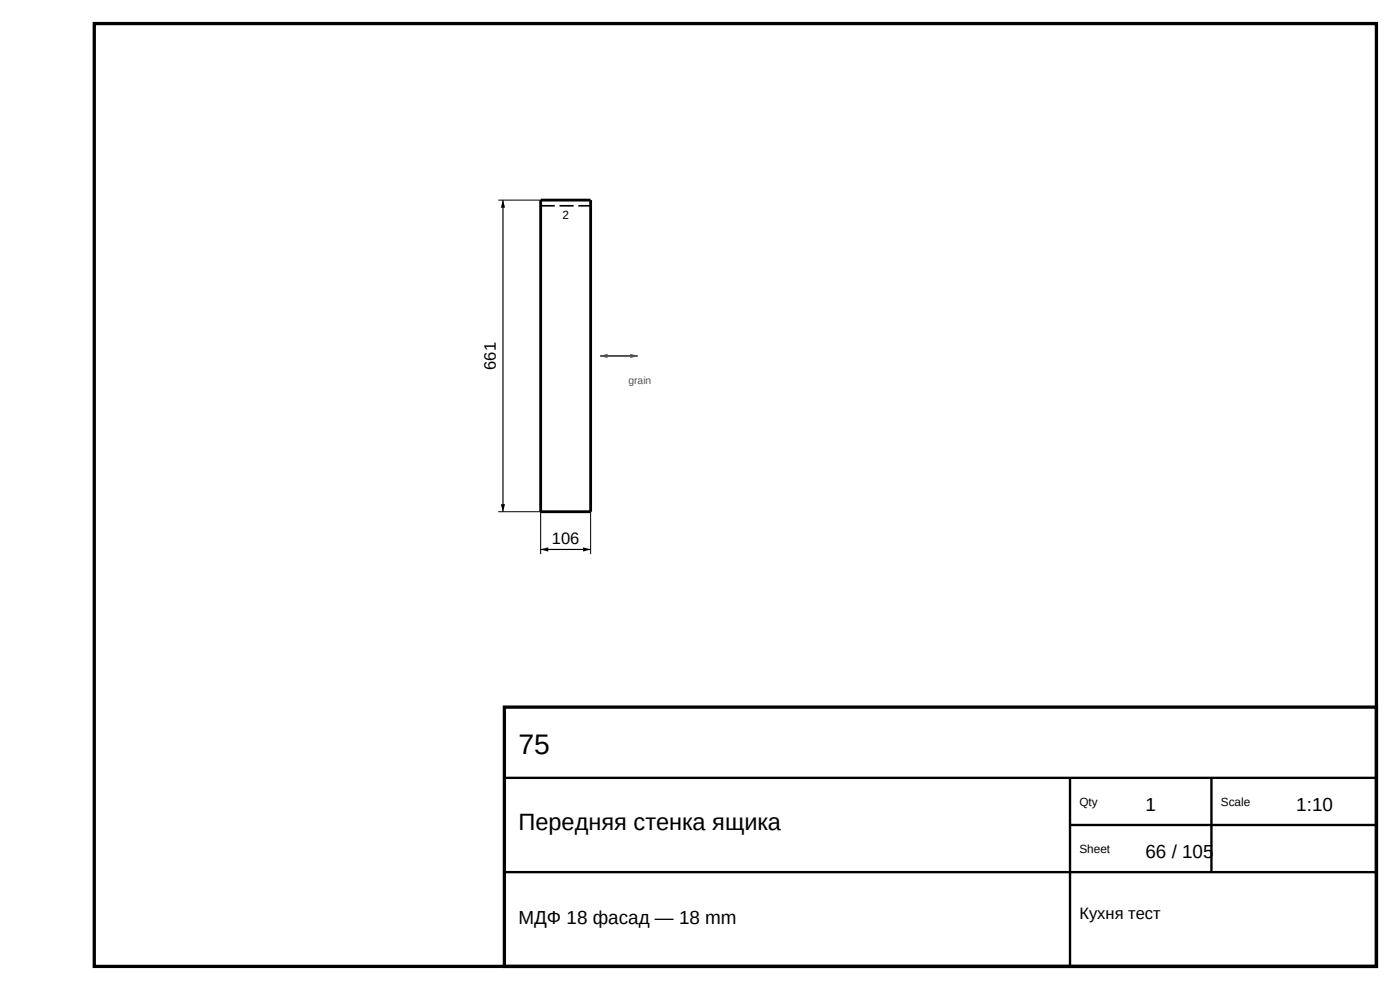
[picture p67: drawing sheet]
<svg xmlns="http://www.w3.org/2000/svg" width="297mm" height="210mm" viewBox="0 0 297 210" stroke-linecap="round" stroke-linejoin="round" font-family="sans-serif">
<defs><g id="words">
<text font-size="6" x="110" y="160">75</text>
<text font-size="5" x="110" y="176">Передняя стенка ящика</text>
<g font-size="4">
<text x="243" y="172">1</text>
<text x="275" y="172">1:10</text>
<text x="243" y="182">66 / 105</text>
<text x="110" y="196">МДФ 18 фасад — 18 mm</text>
</g>
<g font-size="3.5">
<text x="105.2" y="78.4" transform="rotate(-90 105.2 78.4)">661</text>
<text x="117.1" y="115.4">106</text>
<text x="229" y="195">Кухня тест</text>
</g>
<g font-size="2.5">
<text x="119.3" y="46.5">2</text>
<text x="229" y="171">Qty</text>
<text x="259" y="171">Scale</text>
<text x="229" y="181">Sheet</text>
</g>
<text font-size="2.2" fill="#555" x="133.3" y="81.5">grain</text>
</g></defs>
<path d="M20 5h272v200h-272zM107 150h185v55h-185z" fill="none" stroke="#000" stroke-width=".7" stroke-linecap="butt"/>
<path d="M107 165h185M227 165v40M227 175h65M257 165v20M107 185h185" fill="none" stroke="#000" stroke-width=".5"/>
<path d="M114.7 42.4h10.6v66.1h-10.6z" fill="none" stroke="#000" stroke-width=".6"/>
<path d="M114.7 43.6h10.6" fill="none" stroke="#000" stroke-width=".35" stroke-dasharray="3 1" stroke-linecap="butt"/>
<path d="M105.7 42.4h9M105.7 108.5h9v9M125.3 108.5v9" fill="none" stroke="#000" stroke-width=".21"/>
<path d="M106.7 42.4v66.1M114.7 116.6h10.6" fill="none" stroke="#000" stroke-width=".25"/>
<path d="M106.7 42.4l.4 1.7h-.9zM106.2 107h.9l-.4 1.5zM114.7 116.6l1.6-.5v.9zM123.7 116.1l1.6 .5-1.6 .4z" fill="#000"/>
<path d="M127.3 75.5h8" fill="none" stroke="#555" stroke-width=".4"/>
<g fill="#555">
<path d="M127.3 75.5l1.6-.5v.9z"/>
<path d="M133.7 75l1.6 .5-1.6 .4z"/>
</g>
<use href="#words"/>
</svg>
